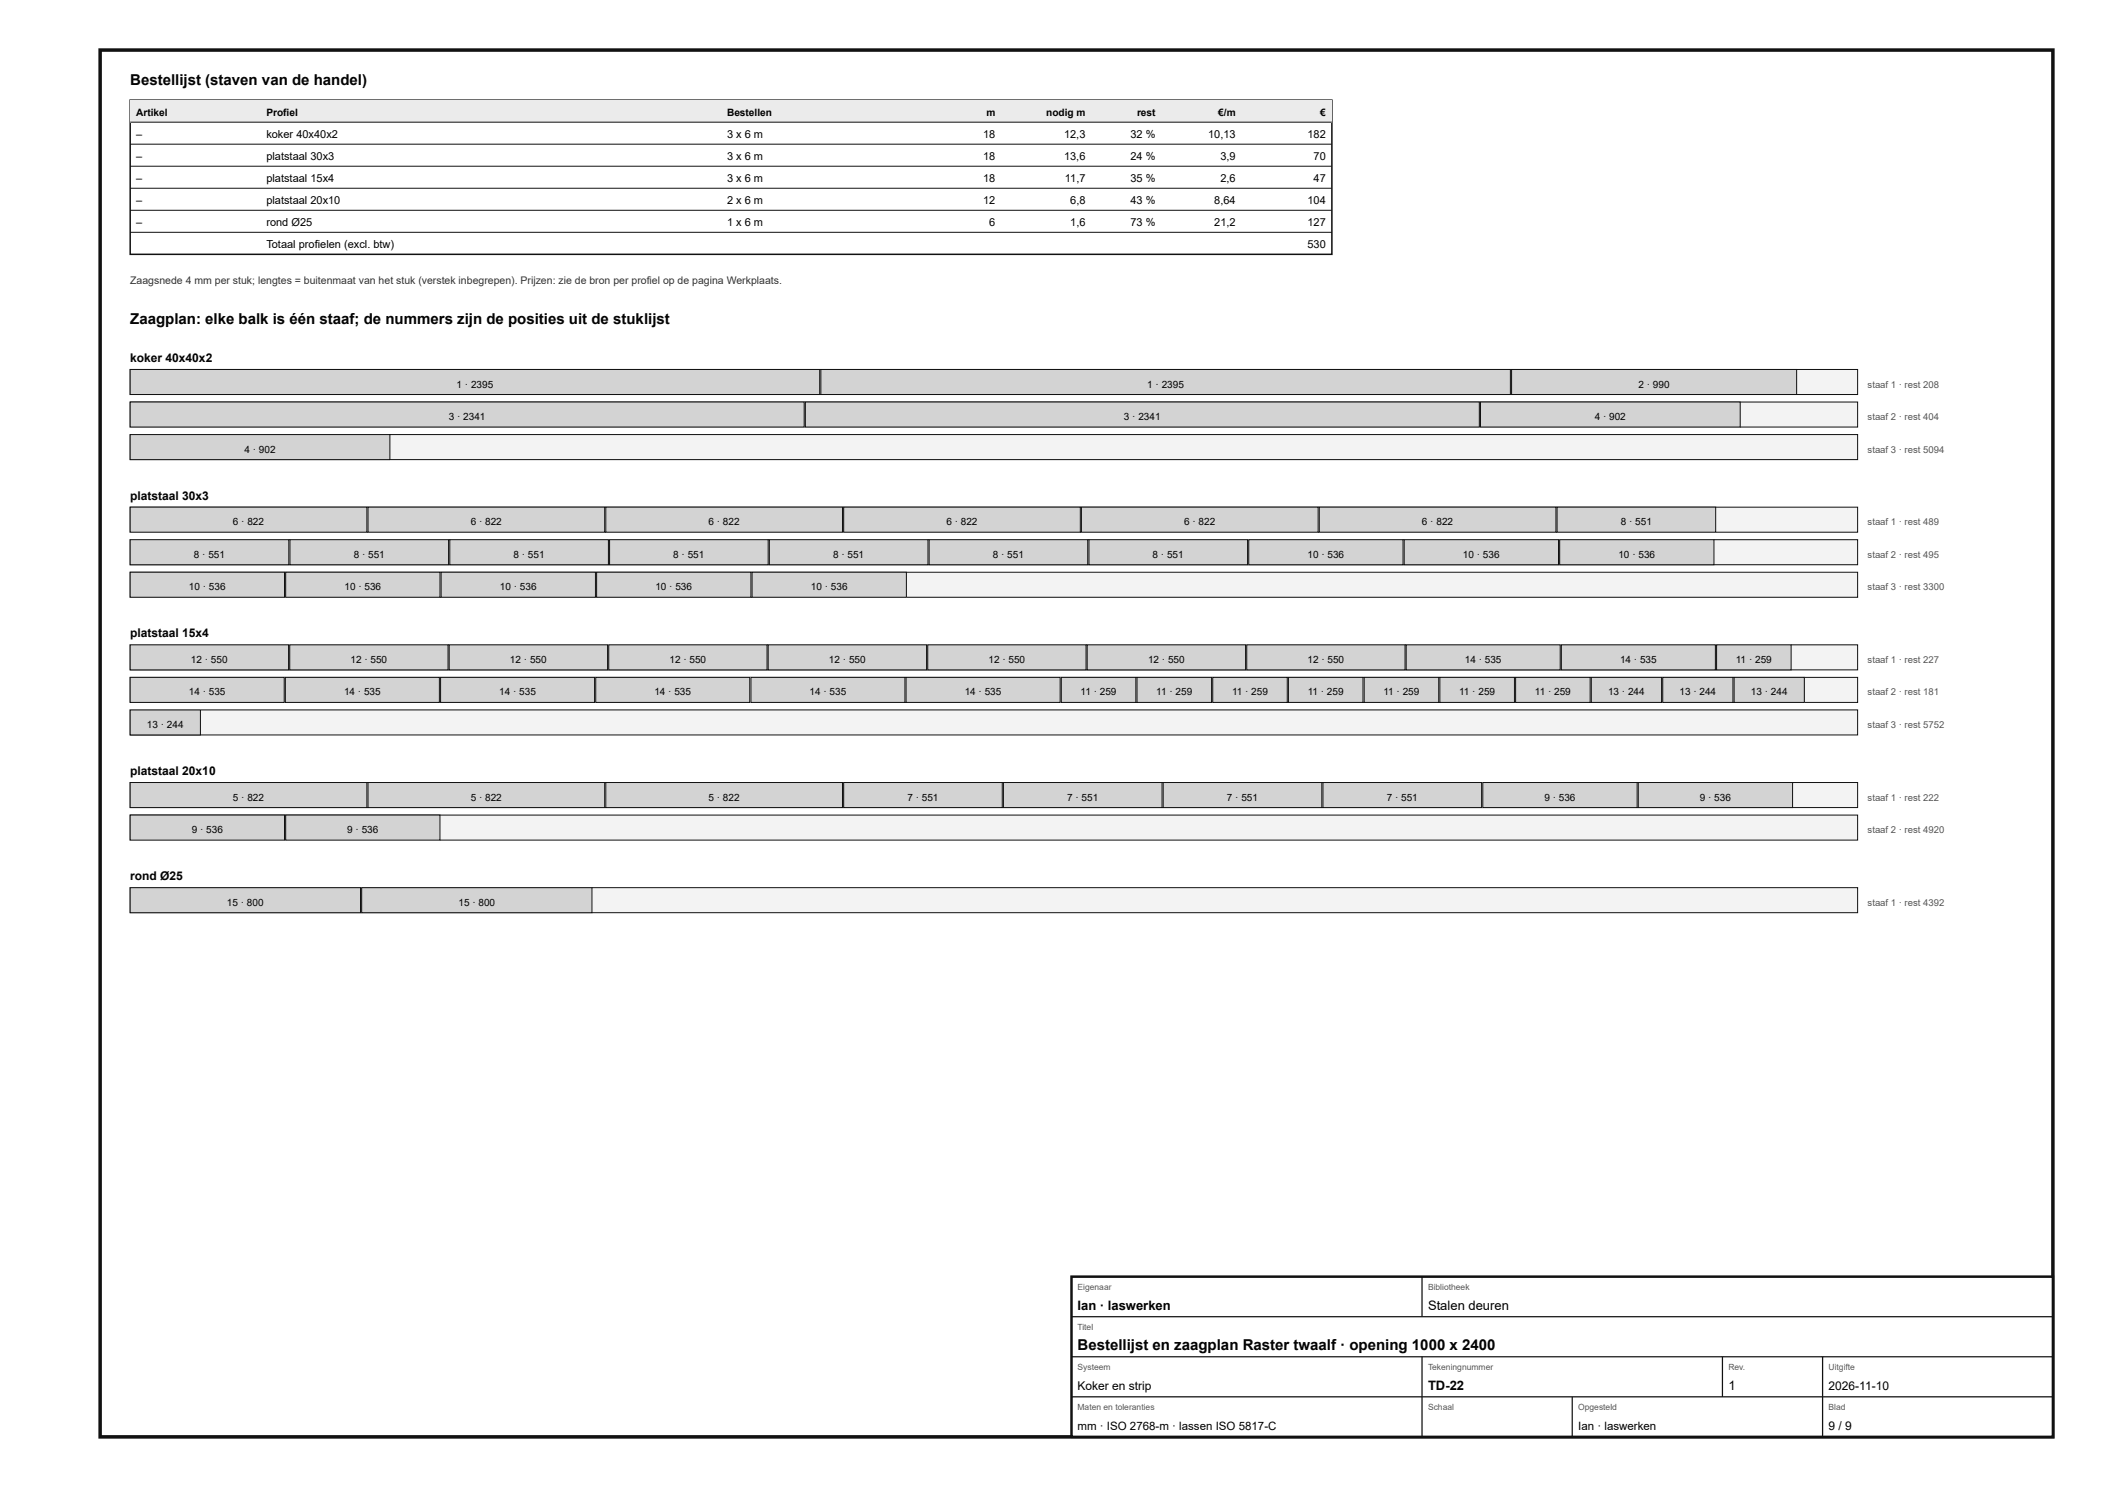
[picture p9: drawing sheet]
<svg xmlns="http://www.w3.org/2000/svg" width="420mm" height="297mm" viewBox="0 0 420 297" stroke-linecap="round" stroke-linejoin="round" font-family="sans-serif">
<defs><g id="words">
<g font-size="3">
<text x="26" y="17">Bestellijst (staven van de handel)</text>
<text x="26" y="64.8">Zaagplan: elke balk is één staaf; de nummers zijn de posities uit de stuklijst</text>
<text x="215.2" y="269.6">Bestellijst en zaagplan Raster twaalf · opening 1000 x 2400</text>
</g>
<g font-size="2.6">
<text x="215.2" y="261.6">Ian · laswerken</text>
<text x="285.2" y="261.6">Stalen deuren</text>
<text x="285.2" y="277.6">TD-22</text>
<text x="345.2" y="277.6">1</text>
</g>
<g font-size="2.4">
<text x="26" y="72.3">koker 40x40x2</text>
<text x="26" y="99.8">platstaal 30x3</text>
<text x="26" y="127.3">platstaal 15x4</text>
<text x="26" y="154.8">platstaal 20x10</text>
<text x="26" y="175.8">rond Ø25</text>
<text x="215.2" y="277.6">Koker en strip</text>
<text x="365.2" y="277.6">2026-11-10</text>
<text x="365.2" y="285.6">9 / 9</text>
</g>
<g font-size="2.3">
<text x="215.2" y="285.6">mm · ISO 2768-m · lassen ISO 5817-C</text>
<text x="315.2" y="285.6">Ian · laswerken</text>
</g>
<g font-size="2.2">
<text x="27.2" y="27.5">–</text>
<text x="53.2" y="27.5">koker 40x40x2</text>
<text x="145.2" y="27.5">3 x 6 m</text>
<text x="196.3" y="27.5">18</text>
<text x="212.5" y="27.5">12,3</text>
<text x="225.8" y="27.5">32 %</text>
<text x="241.3" y="27.5">10,13</text>
<text x="261.1" y="27.5">182</text>
<text x="27.2" y="31.9">–</text>
<text x="53.2" y="31.9">platstaal 30x3</text>
<text x="145.2" y="31.9">3 x 6 m</text>
<text x="196.3" y="31.9">18</text>
<text x="212.5" y="31.9">13,6</text>
<text x="225.8" y="31.9">24 %</text>
<text x="243.7" y="31.9">3,9</text>
<text x="262.3" y="31.9">70</text>
<text x="27.2" y="36.3">–</text>
<text x="27.2" y="40.7">–</text>
<text x="53.2" y="36.3">platstaal 15x4</text>
<text x="53.2" y="40.7">platstaal 20x10</text>
<text x="145.2" y="36.3">3 x 6 m</text>
<text x="145.2" y="40.7">2 x 6 m</text>
<text x="196.3" y="36.3">18</text>
<text x="196.3" y="40.7">12</text>
<text x="212.7" y="36.3">11,7</text>
<text x="213.7" y="40.7">6,8</text>
<text x="225.8" y="36.3">35 %</text>
<text x="225.8" y="40.7">43 %</text>
<text x="242.5" y="40.7">8,64</text>
<text x="243.7" y="36.3">2,6</text>
<text x="261.1" y="40.7">104</text>
<text x="262.3" y="36.3">47</text>
<text x="27.2" y="45.1">–</text>
<text x="53.2" y="45.1">rond Ø25</text>
<text x="145.2" y="45.1">1 x 6 m</text>
<text x="197.6" y="45.1">6</text>
<text x="213.7" y="45.1">1,6</text>
<text x="225.8" y="45.1">73 %</text>
<text x="242.5" y="45.1">21,2</text>
<text x="261.1" y="45.1">127</text>
<text x="53.2" y="49.5">Totaal profielen (excl. btw)</text>
<text x="261.1" y="49.5">530</text>
</g>
<text font-size="2.1" fill="#333" x="26" y="56.8">Zaagsnede 4 mm per stuk; lengtes = buitenmaat van het stuk (verstek inbegrepen). Prijzen: zie de bron per profiel op de pagina Werkplaats.</text>
<g font-size="2">
<text x="27.2" y="23.1">Artikel</text>
<text x="53.2" y="23.1">Profiel</text>
<text x="145.2" y="23.1">Bestellen</text>
<text x="197" y="23.1">m</text>
<text x="208.9" y="23.1">nodig m</text>
<text x="227.1" y="23.1">rest</text>
<text x="243.3" y="23.1">€/m</text>
<text x="263.7" y="23.1">€</text>
<text x="91.2" y="77.4">1 · 2395</text>
<text x="229.1" y="77.4">1 · 2395</text>
<text x="327.2" y="77.4">2 · 990</text>
<text x="89.6" y="83.9">3 · 2341</text>
<text x="224.5" y="83.9">3 · 2341</text>
<text x="318.5" y="83.9">4 · 902</text>
<text x="48.8" y="90.4">4 · 902</text>
<text x="46.5" y="104.9">6 · 822</text>
<text x="94" y="104.9">6 · 822</text>
<text x="141.5" y="104.9">6 · 822</text>
<text x="189" y="104.9">6 · 822</text>
<text x="236.5" y="104.9">6 · 822</text>
<text x="284" y="104.9">6 · 822</text>
<text x="323.7" y="104.9">8 · 551</text>
<text x="38.7" y="111.4">8 · 551</text>
<text x="70.6" y="111.4">8 · 551</text>
<text x="102.6" y="111.4">8 · 551</text>
<text x="134.5" y="111.4">8 · 551</text>
<text x="166.4" y="111.4">8 · 551</text>
<text x="198.3" y="111.4">8 · 551</text>
<text x="230.2" y="111.4">8 · 551</text>
<text x="261.1" y="111.4">10 · 536</text>
<text x="292.2" y="111.4">10 · 536</text>
<text x="323.2" y="111.4">10 · 536</text>
<text x="37.7" y="117.9">10 · 536</text>
<text x="68.8" y="117.9">10 · 536</text>
<text x="99.8" y="117.9">10 · 536</text>
<text x="130.9" y="117.9">10 · 536</text>
<text x="161.9" y="117.9">10 · 536</text>
<text x="38.1" y="132.4">12 · 550</text>
<text x="70" y="132.4">12 · 550</text>
<text x="101.9" y="132.4">12 · 550</text>
<text x="133.7" y="132.4">12 · 550</text>
<text x="165.6" y="132.4">12 · 550</text>
<text x="197.4" y="132.4">12 · 550</text>
<text x="229.3" y="132.4">12 · 550</text>
<text x="261.1" y="132.4">12 · 550</text>
<text x="292.6" y="132.4">14 · 535</text>
<text x="323.5" y="132.4">14 · 535</text>
<text x="346.7" y="132.4">11 · 259</text>
<text x="37.7" y="138.9">14 · 535</text>
<text x="68.7" y="138.9">14 · 535</text>
<text x="99.7" y="138.9">14 · 535</text>
<text x="130.7" y="138.9">14 · 535</text>
<text x="161.7" y="138.9">14 · 535</text>
<text x="192.7" y="138.9">14 · 535</text>
<text x="215.8" y="138.9">11 · 259</text>
<text x="230.9" y="138.9">11 · 259</text>
<text x="246.1" y="138.9">11 · 259</text>
<text x="261.2" y="138.9">11 · 259</text>
<text x="276.3" y="138.9">11 · 259</text>
<text x="291.4" y="138.9">11 · 259</text>
<text x="306.5" y="138.9">11 · 259</text>
<text x="321.2" y="138.9">13 · 244</text>
<text x="335.4" y="138.9">13 · 244</text>
<text x="349.7" y="138.9">13 · 244</text>
<text x="29.3" y="145.4">13 · 244</text>
<text x="46.5" y="159.9">5 · 822</text>
<text x="94" y="159.9">5 · 822</text>
<text x="141.5" y="159.9">5 · 822</text>
<text x="181.2" y="159.9">7 · 551</text>
<text x="213.1" y="159.9">7 · 551</text>
<text x="245" y="159.9">7 · 551</text>
<text x="276.9" y="159.9">7 · 551</text>
<text x="308.4" y="159.9">9 · 536</text>
<text x="339.5" y="159.9">9 · 536</text>
<text x="38.3" y="166.4">9 · 536</text>
<text x="69.3" y="166.4">9 · 536</text>
<text x="45.3" y="180.9">15 · 800</text>
<text x="91.6" y="180.9">15 · 800</text>
</g>
<g font-size="1.9" fill="#555">
<text x="373" y="77.4">staaf 1 · rest 208</text>
<text x="373" y="83.9">staaf 2 · rest 404</text>
<text x="373" y="90.4">staaf 3 · rest 5094</text>
<text x="373" y="104.9">staaf 1 · rest 489</text>
<text x="373" y="111.4">staaf 2 · rest 495</text>
<text x="373" y="117.9">staaf 3 · rest 3300</text>
<text x="373" y="132.4">staaf 1 · rest 227</text>
<text x="373" y="138.9">staaf 2 · rest 181</text>
<text x="373" y="145.4">staaf 3 · rest 5752</text>
<text x="373" y="159.9">staaf 1 · rest 222</text>
<text x="373" y="166.4">staaf 2 · rest 4920</text>
<text x="373" y="180.9">staaf 1 · rest 4392</text>
</g>
<g font-size="1.7" fill="#555">
<text x="215.2" y="257.6">Eigenaar</text>
<text x="285.2" y="257.6">Bibliotheek</text>
<text x="215.2" y="265.6">Titel</text>
<text x="215.2" y="273.6">Systeem</text>
<text x="285.2" y="273.6">Tekeningnummer</text>
<text x="345.2" y="273.6">Rev.</text>
<text x="365.2" y="273.6">Uitgifte</text>
<text x="215.2" y="281.6">Maten en toleranties</text>
<text x="285.2" y="281.6">Schaal</text>
<text x="315.2" y="281.6">Opgesteld</text>
<text x="365.2" y="281.6">Blad</text>
</g>
</g></defs>
<path d="M20 10h390v277h-390z" fill="none" stroke="#111" stroke-width=".7" stroke-linecap="butt"/>
<path d="M26 20h240v30.8h-240z" fill="none" stroke="#111" stroke-width=".3"/>
<path d="M26 20h240v4.4h-240z" fill="#e9ecee"/>
<path d="M26 24.4h240M26 28.8h240M26 33.2h240M26 37.6h240M26 42h240M26 46.4h240" fill="none" stroke="#111" stroke-width=".2"/>
<path d="M26 73.8h345v5h-345z" fill="#f2f3f3"/>
<path d="M26 73.8h345v5h-345z" fill="none" stroke="#111" stroke-width=".2"/>
<path d="M26 73.8h137.7v5h-137.7z" fill="#cfd4d7"/>
<path d="M26 73.8h137.7v5h-137.7z" fill="none" stroke="#111" stroke-width=".2"/>
<path d="M163.9 73.8h137.7v5h-137.7z" fill="#cfd4d7"/>
<path d="M163.9 73.8h137.7v5h-137.7z" fill="none" stroke="#111" stroke-width=".2"/>
<path d="M301.9 73.8h56.9v5h-56.9z" fill="#cfd4d7"/>
<path d="M301.9 73.8h56.9v5h-56.9z" fill="none" stroke="#111" stroke-width=".2"/>
<path d="M26 80.3h345v5h-345z" fill="#f2f3f3"/>
<path d="M26 80.3h345v5h-345z" fill="none" stroke="#111" stroke-width=".2"/>
<path d="M26 80.3h134.6v5h-134.6z" fill="#cfd4d7"/>
<path d="M26 80.3h134.6v5h-134.6z" fill="none" stroke="#111" stroke-width=".2"/>
<path d="M160.8 80.3h134.6v5h-134.6z" fill="#cfd4d7"/>
<path d="M160.8 80.3h134.6v5h-134.6z" fill="none" stroke="#111" stroke-width=".2"/>
<path d="M295.7 80.3h51.8v5h-51.8z" fill="#cfd4d7"/>
<path d="M295.7 80.3h51.8v5h-51.8z" fill="none" stroke="#111" stroke-width=".2"/>
<path d="M26 86.8h345v5h-345z" fill="#f2f3f3"/>
<path d="M26 86.8h345v5h-345z" fill="none" stroke="#111" stroke-width=".2"/>
<path d="M26 86.8h51.9v5h-51.9z" fill="#cfd4d7"/>
<path d="M26 86.8h51.9v5h-51.9z" fill="none" stroke="#111" stroke-width=".2"/>
<path d="M26 101.3h345v5h-345z" fill="#f2f3f3"/>
<path d="M26 101.3h345v5h-345z" fill="none" stroke="#111" stroke-width=".2"/>
<path d="M26 101.3h47.3v5h-47.3z" fill="#cfd4d7"/>
<path d="M26 101.3h47.3v5h-47.3z" fill="none" stroke="#111" stroke-width=".2"/>
<path d="M73.5 101.3h47.3v5h-47.3z" fill="#cfd4d7"/>
<path d="M73.5 101.3h47.3v5h-47.3z" fill="none" stroke="#111" stroke-width=".2"/>
<path d="M121 101.3h47.3v5h-47.3z" fill="#cfd4d7"/>
<path d="M121 101.3h47.3v5h-47.3z" fill="none" stroke="#111" stroke-width=".2"/>
<path d="M168.5 101.3h47.3v5h-47.3z" fill="#cfd4d7"/>
<path d="M168.5 101.3h47.3v5h-47.3z" fill="none" stroke="#111" stroke-width=".2"/>
<path d="M216 101.3h47.2v5h-47.2z" fill="#cfd4d7"/>
<path d="M216 101.3h47.2v5h-47.2z" fill="none" stroke="#111" stroke-width=".2"/>
<path d="M263.5 101.3h47.2v5h-47.2z" fill="#cfd4d7"/>
<path d="M263.5 101.3h47.2v5h-47.2z" fill="none" stroke="#111" stroke-width=".2"/>
<path d="M311 101.3h31.6v5h-31.6z" fill="#cfd4d7"/>
<path d="M311 101.3h31.6v5h-31.6z" fill="none" stroke="#111" stroke-width=".2"/>
<path d="M26 107.8h345v5h-345z" fill="#f2f3f3"/>
<path d="M26 107.8h345v5h-345z" fill="none" stroke="#111" stroke-width=".2"/>
<path d="M26 107.8h31.7v5h-31.7z" fill="#cfd4d7"/>
<path d="M26 107.8h31.7v5h-31.7z" fill="none" stroke="#111" stroke-width=".2"/>
<path d="M57.9 107.8h31.7v5h-31.7z" fill="#cfd4d7"/>
<path d="M57.9 107.8h31.7v5h-31.7z" fill="none" stroke="#111" stroke-width=".2"/>
<path d="M89.8 107.8h31.7v5h-31.7z" fill="#cfd4d7"/>
<path d="M89.8 107.8h31.7v5h-31.7z" fill="none" stroke="#111" stroke-width=".2"/>
<path d="M121.7 107.8h31.7v5h-31.7z" fill="#cfd4d7"/>
<path d="M121.7 107.8h31.7v5h-31.7z" fill="none" stroke="#111" stroke-width=".2"/>
<path d="M153.6 107.8h31.7v5h-31.7z" fill="#cfd4d7"/>
<path d="M153.6 107.8h31.7v5h-31.7z" fill="none" stroke="#111" stroke-width=".2"/>
<path d="M185.6 107.8h31.6v5h-31.6z" fill="#cfd4d7"/>
<path d="M185.6 107.8h31.6v5h-31.6z" fill="none" stroke="#111" stroke-width=".2"/>
<path d="M217.5 107.8h31.7v5h-31.7z" fill="#cfd4d7"/>
<path d="M217.5 107.8h31.7v5h-31.7z" fill="none" stroke="#111" stroke-width=".2"/>
<path d="M249.4 107.8h30.8v5h-30.8z" fill="#cfd4d7"/>
<path d="M249.4 107.8h30.8v5h-30.8z" fill="none" stroke="#111" stroke-width=".2"/>
<path d="M280.4 107.8h30.9v5h-30.9z" fill="#cfd4d7"/>
<path d="M280.4 107.8h30.9v5h-30.9z" fill="none" stroke="#111" stroke-width=".2"/>
<path d="M311.5 107.8h30.8v5h-30.8z" fill="#cfd4d7"/>
<path d="M311.5 107.8h30.8v5h-30.8z" fill="none" stroke="#111" stroke-width=".2"/>
<path d="M26 114.3h345v5h-345z" fill="#f2f3f3"/>
<path d="M26 114.3h345v5h-345z" fill="none" stroke="#111" stroke-width=".2"/>
<path d="M26 114.3h30.8v5h-30.8z" fill="#cfd4d7"/>
<path d="M26 114.3h30.8v5h-30.8z" fill="none" stroke="#111" stroke-width=".2"/>
<path d="M57 114.3h30.9v5h-30.9z" fill="#cfd4d7"/>
<path d="M57 114.3h30.9v5h-30.9z" fill="none" stroke="#111" stroke-width=".2"/>
<path d="M88.1 114.3h30.8v5h-30.8z" fill="#cfd4d7"/>
<path d="M88.1 114.3h30.8v5h-30.8z" fill="none" stroke="#111" stroke-width=".2"/>
<path d="M119.1 114.3h30.9v5h-30.9z" fill="#cfd4d7"/>
<path d="M119.1 114.3h30.9v5h-30.9z" fill="none" stroke="#111" stroke-width=".2"/>
<path d="M150.2 114.3h30.8v5h-30.8z" fill="#cfd4d7"/>
<path d="M150.2 114.3h30.8v5h-30.8z" fill="none" stroke="#111" stroke-width=".2"/>
<path d="M26 128.8h345v5h-345z" fill="#f2f3f3"/>
<path d="M26 128.8h345v5h-345z" fill="none" stroke="#111" stroke-width=".2"/>
<path d="M26 128.8h31.6v5h-31.6z" fill="#cfd4d7"/>
<path d="M26 128.8h31.6v5h-31.6z" fill="none" stroke="#111" stroke-width=".2"/>
<path d="M57.9 128.8h31.6v5h-31.6z" fill="#cfd4d7"/>
<path d="M57.9 128.8h31.6v5h-31.6z" fill="none" stroke="#111" stroke-width=".2"/>
<path d="M89.7 128.8h31.6v5h-31.6z" fill="#cfd4d7"/>
<path d="M89.7 128.8h31.6v5h-31.6z" fill="none" stroke="#111" stroke-width=".2"/>
<path d="M121.6 128.8h31.6v5h-31.6z" fill="#cfd4d7"/>
<path d="M121.6 128.8h31.6v5h-31.6z" fill="none" stroke="#111" stroke-width=".2"/>
<path d="M153.4 128.8h31.6v5h-31.6z" fill="#cfd4d7"/>
<path d="M153.4 128.8h31.6v5h-31.6z" fill="none" stroke="#111" stroke-width=".2"/>
<path d="M185.3 128.8h31.6v5h-31.6z" fill="#cfd4d7"/>
<path d="M185.3 128.8h31.6v5h-31.6z" fill="none" stroke="#111" stroke-width=".2"/>
<path d="M217.1 128.8h31.7v5h-31.7z" fill="#cfd4d7"/>
<path d="M217.1 128.8h31.7v5h-31.7z" fill="none" stroke="#111" stroke-width=".2"/>
<path d="M249 128.8h31.6v5h-31.6z" fill="#cfd4d7"/>
<path d="M249 128.8h31.6v5h-31.6z" fill="none" stroke="#111" stroke-width=".2"/>
<path d="M280.8 128.8h30.8v5h-30.8z" fill="#cfd4d7"/>
<path d="M280.8 128.8h30.8v5h-30.8z" fill="none" stroke="#111" stroke-width=".2"/>
<path d="M311.8 128.8h30.8v5h-30.8z" fill="#cfd4d7"/>
<path d="M311.8 128.8h30.8v5h-30.8z" fill="none" stroke="#111" stroke-width=".2"/>
<path d="M342.8 128.8h14.9v5h-14.9z" fill="#cfd4d7"/>
<path d="M342.8 128.8h14.9v5h-14.9z" fill="none" stroke="#111" stroke-width=".2"/>
<path d="M26 135.3h345v5h-345z" fill="#f2f3f3"/>
<path d="M26 135.3h345v5h-345z" fill="none" stroke="#111" stroke-width=".2"/>
<path d="M26 135.3h30.8v5h-30.8z" fill="#cfd4d7"/>
<path d="M26 135.3h30.8v5h-30.8z" fill="none" stroke="#111" stroke-width=".2"/>
<path d="M57 135.3h30.7v5h-30.7z" fill="#cfd4d7"/>
<path d="M57 135.3h30.7v5h-30.7z" fill="none" stroke="#111" stroke-width=".2"/>
<path d="M88 135.3h30.7v5h-30.7z" fill="#cfd4d7"/>
<path d="M88 135.3h30.7v5h-30.7z" fill="none" stroke="#111" stroke-width=".2"/>
<path d="M119 135.3h30.7v5h-30.7z" fill="#cfd4d7"/>
<path d="M119 135.3h30.7v5h-30.7z" fill="none" stroke="#111" stroke-width=".2"/>
<path d="M150 135.3h30.7v5h-30.7z" fill="#cfd4d7"/>
<path d="M150 135.3h30.7v5h-30.7z" fill="none" stroke="#111" stroke-width=".2"/>
<path d="M181 135.3h30.7v5h-30.7z" fill="#cfd4d7"/>
<path d="M181 135.3h30.7v5h-30.7z" fill="none" stroke="#111" stroke-width=".2"/>
<path d="M212 135.3h14.8v5h-14.8z" fill="#cfd4d7"/>
<path d="M212 135.3h14.8v5h-14.8z" fill="none" stroke="#111" stroke-width=".2"/>
<path d="M227.1 135.3h14.9v5h-14.9z" fill="#cfd4d7"/>
<path d="M227.1 135.3h14.9v5h-14.9z" fill="none" stroke="#111" stroke-width=".2"/>
<path d="M242.2 135.3h14.9v5h-14.9z" fill="#cfd4d7"/>
<path d="M242.2 135.3h14.9v5h-14.9z" fill="none" stroke="#111" stroke-width=".2"/>
<path d="M257.3 135.3h14.9v5h-14.9z" fill="#cfd4d7"/>
<path d="M257.3 135.3h14.9v5h-14.9z" fill="none" stroke="#111" stroke-width=".2"/>
<path d="M272.4 135.3h14.9v5h-14.9z" fill="#cfd4d7"/>
<path d="M272.4 135.3h14.9v5h-14.9z" fill="none" stroke="#111" stroke-width=".2"/>
<path d="M287.6 135.3h14.9v5h-14.9z" fill="#cfd4d7"/>
<path d="M287.6 135.3h14.9v5h-14.9z" fill="none" stroke="#111" stroke-width=".2"/>
<path d="M302.7 135.3h14.9v5h-14.9z" fill="#cfd4d7"/>
<path d="M302.7 135.3h14.9v5h-14.9z" fill="none" stroke="#111" stroke-width=".2"/>
<path d="M317.8 135.3h14v5h-14z" fill="#cfd4d7"/>
<path d="M317.8 135.3h14v5h-14z" fill="none" stroke="#111" stroke-width=".2"/>
<path d="M332.1 135.3h14v5h-14z" fill="#cfd4d7"/>
<path d="M332.1 135.3h14v5h-14z" fill="none" stroke="#111" stroke-width=".2"/>
<path d="M346.3 135.3h14.1v5h-14.1z" fill="#cfd4d7"/>
<path d="M346.3 135.3h14.1v5h-14.1z" fill="none" stroke="#111" stroke-width=".2"/>
<path d="M26 141.8h345v5h-345z" fill="#f2f3f3"/>
<path d="M26 141.8h345v5h-345z" fill="none" stroke="#111" stroke-width=".2"/>
<path d="M26 141.8h14v5h-14z" fill="#cfd4d7"/>
<path d="M26 141.8h14v5h-14z" fill="none" stroke="#111" stroke-width=".2"/>
<path d="M26 156.3h345v5h-345z" fill="#f2f3f3"/>
<path d="M26 156.3h345v5h-345z" fill="none" stroke="#111" stroke-width=".2"/>
<path d="M26 156.3h47.3v5h-47.3z" fill="#cfd4d7"/>
<path d="M26 156.3h47.3v5h-47.3z" fill="none" stroke="#111" stroke-width=".2"/>
<path d="M73.5 156.3h47.3v5h-47.3z" fill="#cfd4d7"/>
<path d="M73.5 156.3h47.3v5h-47.3z" fill="none" stroke="#111" stroke-width=".2"/>
<path d="M121 156.3h47.3v5h-47.3z" fill="#cfd4d7"/>
<path d="M121 156.3h47.3v5h-47.3z" fill="none" stroke="#111" stroke-width=".2"/>
<path d="M168.5 156.3h31.7v5h-31.7z" fill="#cfd4d7"/>
<path d="M168.5 156.3h31.7v5h-31.7z" fill="none" stroke="#111" stroke-width=".2"/>
<path d="M200.4 156.3h31.7v5h-31.7z" fill="#cfd4d7"/>
<path d="M200.4 156.3h31.7v5h-31.7z" fill="none" stroke="#111" stroke-width=".2"/>
<path d="M232.3 156.3h31.7v5h-31.7z" fill="#cfd4d7"/>
<path d="M232.3 156.3h31.7v5h-31.7z" fill="none" stroke="#111" stroke-width=".2"/>
<path d="M264.2 156.3h31.7v5h-31.7z" fill="#cfd4d7"/>
<path d="M264.2 156.3h31.7v5h-31.7z" fill="none" stroke="#111" stroke-width=".2"/>
<path d="M296.1 156.3h30.9v5h-30.9z" fill="#cfd4d7"/>
<path d="M296.1 156.3h30.9v5h-30.9z" fill="none" stroke="#111" stroke-width=".2"/>
<path d="M327.2 156.3h30.8v5h-30.8z" fill="#cfd4d7"/>
<path d="M327.2 156.3h30.8v5h-30.8z" fill="none" stroke="#111" stroke-width=".2"/>
<path d="M26 162.8h345v5h-345z" fill="#f2f3f3"/>
<path d="M26 162.8h345v5h-345z" fill="none" stroke="#111" stroke-width=".2"/>
<path d="M26 162.8h30.8v5h-30.8z" fill="#cfd4d7"/>
<path d="M26 162.8h30.8v5h-30.8z" fill="none" stroke="#111" stroke-width=".2"/>
<path d="M57 162.8h30.9v5h-30.9z" fill="#cfd4d7"/>
<path d="M57 162.8h30.9v5h-30.9z" fill="none" stroke="#111" stroke-width=".2"/>
<path d="M26 177.3h345v5h-345z" fill="#f2f3f3"/>
<path d="M26 177.3h345v5h-345z" fill="none" stroke="#111" stroke-width=".2"/>
<path d="M26 177.3h46v5h-46z" fill="#cfd4d7"/>
<path d="M26 177.3h46v5h-46z" fill="none" stroke="#111" stroke-width=".2"/>
<path d="M72.2 177.3h46v5h-46z" fill="#cfd4d7"/>
<path d="M72.2 177.3h46v5h-46z" fill="none" stroke="#111" stroke-width=".2"/>
<path d="M214 255h196v32h-196z" fill="#fff"/>
<path d="M214 255h196v32h-196z" fill="none" stroke="#111" stroke-width=".5"/>
<path d="M284 255v8M214 263h196M214 271h196M214 279h196M284 271v16M314 279v8M344 271v8M364 271v16" fill="none" stroke="#111" stroke-width=".25"/>
<use href="#words"/>
</svg>
